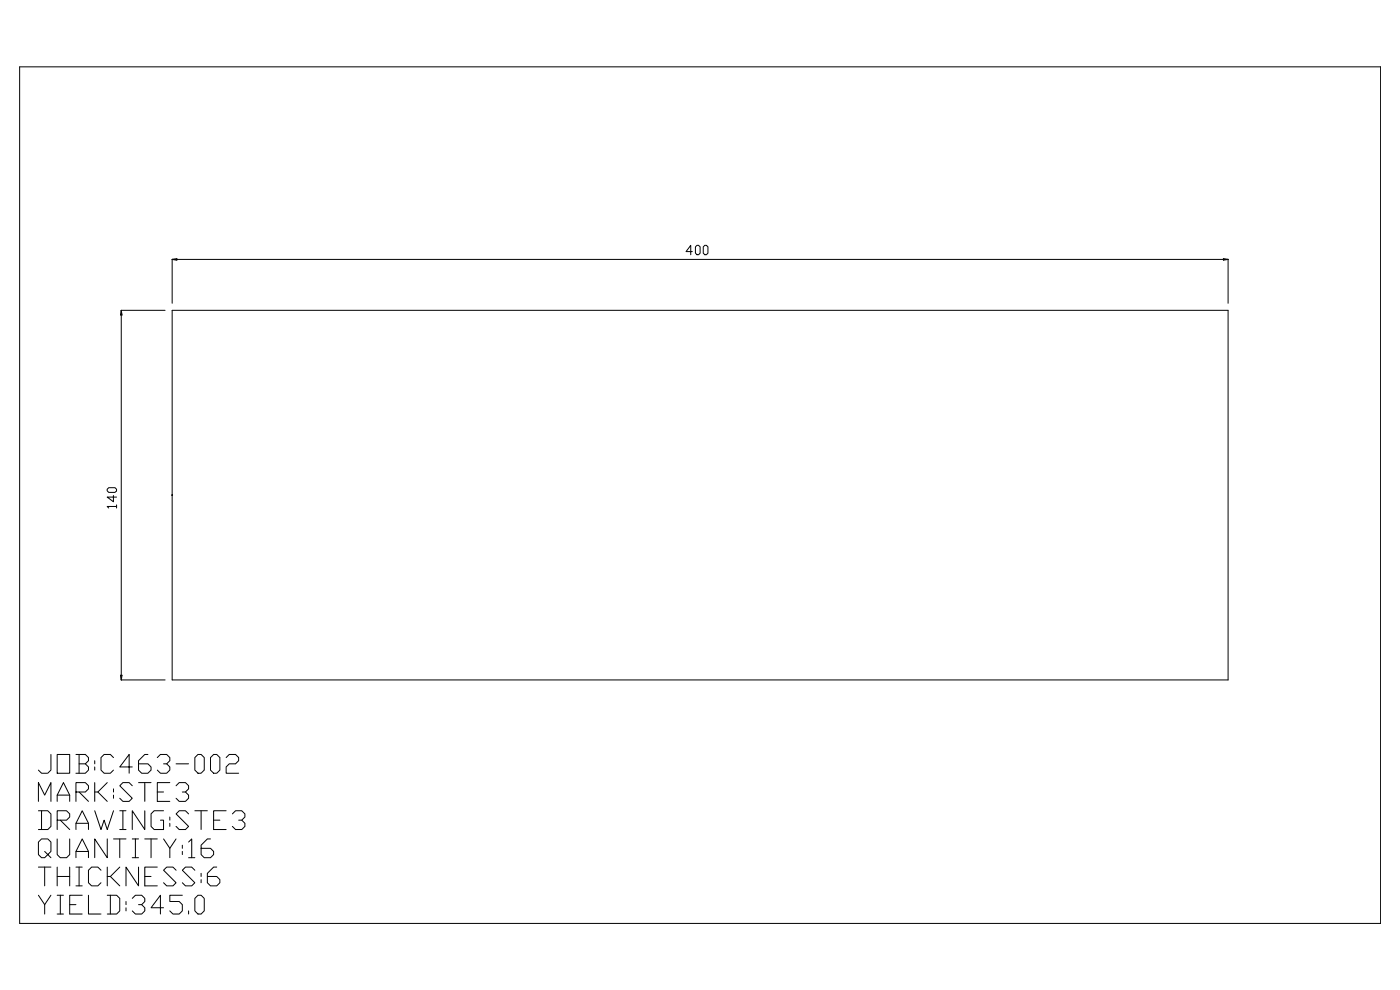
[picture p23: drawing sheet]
<svg xmlns="http://www.w3.org/2000/svg" width="420mm" height="297mm" viewBox="0 0 420 297" stroke-linecap="round" stroke-linejoin="round" font-family="sans-serif">
<!-- layer: 5 -->
<g fill="none" stroke="#000" stroke-width=".3">
<path d="M5.9 20h408.1v256.9h-408.1zM51.6 148.5h.1M51.6 148.4v.1M51.7 148.5h-.1M15.3 226.2v4.7l-1 1h-1.8l-1-1M17.1 226.2h3.8v5.7h-3.8zM17.1 238.4h3.8M22.8 237.5h2.8l.9-1v-.9l-.9-.9h-2.8v5.6M22.8 226.2h2.8l.9 1v.9l-.9 .9M23.7 229h1.9l.9 1v.9l-.9 1h-2.8M23.7 226.2v5.7M23.7 237.5l2.8 2.8"/>
<path d="M28.4 228.1v.9M28.4 230v.9M28.4 234.7v5.6M29.3 237.5l2.9 2.8M32.2 234.7l-2.9 2.8h-.9M34 227.2l-.9-1h-1.9l-.9 1v3.7l.9 1h1.9l.9-1M34 236.5v1M34 238.4v1M39.7 235.6l-1-.9h-1.8l-1 .9 3.8 3.8-1 .9h-1.8l-1-.9M39.7 230h-3.8l2.8-3.8v5.7M41.5 234.7h3.8M43.4 234.7v5.6"/>
<path d="M44.4 226.2h-1l-1.9 1.9v2.8l1 1h1.9l.9-1v-.9l-.9-1h-2.9M47.2 227.2l.9-1h1.9l.9 1v.9l-.9 .9h-1M47.2 237.5h1.8M50 229l.9 1v.9l-.9 1h-1.9l-.9-1M50.9 234.7h-3.7v5.6h3.7M52.8 235.6l.9-.9h1.9l1 .9v.9l-1 1h-.9M52.8 229h3.8M55.6 237.5l1 .9v1l-1 .9h-1.9l-.9-.9M59.4 226.2h.9l.9 1v3.7l-.9 1h-.9l-1-1v-3.7zM64.1 226.2h.9l.9 1v3.7l-.9 1h-.9l-1-1v-3.7zM67.8 227.2l1-1h1.8l1 1v.9l-1 .9h-1.8l-1 1v1.9h3.8M11.5 243.1h2.8l1 1v3.7l-1 .9h-2.8"/>
<path d="M11.5 240.3v-5.6l1.9 3.7 1.9-3.7v5.6M12.5 243.1v5.6M13.4 255.3l.9 1-.9 .9h-.9l-1-.9v-3.8l1-.9h1.8l1 .9v2.8l-1 1 1 .9M17.1 251.6v4.7l1 .9h1.9l.9-.9v-4.7M17.1 245.9h2.9l.9-.9v-.9l-.9-1h-2.9v5.6M17.1 240.3v-1.9l1.9-3.7 1.9 3.7v1.9M18.1 245.9l2.8 2.8M22.8 257.2v-1.9l1.9-3.7 1.8 3.7v1.9M22.8 248.7v-1.8l1.9-3.8 1.8 3.8v1.8M22.8 255.3h3.7M22.8 246.9h3.7M28.4 243.1l1.9 5.6 .9-2.8 1 2.8 1.8-5.6"/>
<path d="M32.2 251.6v5.6l-3.8-5.6v5.6M34 251.6h3.8M35.9 251.6v5.6M35.9 243.1h1.9M35.9 248.7h1.9M36.9 243.1v5.6M39.7 251.6h1.8M39.7 257.2h1.8M40.6 251.6v5.6M43.4 243.1v5.6l-3.7-5.6v5.6M43.4 251.6h3.8M45.3 251.6v5.6"/>
<path d="M49 251.6l1.9 2.8v2.8M49 243.1h-2.8l-.9 1v3.7l.9 .9h2.8v-2.8h-.9M50.9 245v.9M50.9 246.9v.9M52.8 251.6l-1.9 2.8M54.7 253.4v1M54.7 255.3v1M56.6 252.5l.9-.9v5.6M56.6 244.1l-1-1h-1.9l-.9 1 3.8 3.7-1 .9h-1.9l-.9-.9M56.6 257.2h1.8M58.4 243.1h3.8M60.3 243.1v5.6"/>
<path d="M63.1 251.6h-.9l-1.9 1.8v2.9l.9 .9h1.9l1-.9v-1l-1-.9h-2.8M64.1 245.9h1.8M67.8 243.1h-3.7v5.6h3.7M69.7 244.1l.9-1h1.9l.9 1v.9l-.9 .9h-.9M72.5 245.9l.9 1v.9l-.9 .9h-1.9l-.9-.9M11.5 268.4l1.9 2.9v2.8M11.5 260h3.8M13.4 260v5.6M15.3 268.4l-1.9 2.9M17.1 268.4h1.9M17.1 274.1h1.9M17.1 260v5.6"/>
<path d="M17.1 262.8h3.8M18.1 268.4v5.7M20.9 271.3h1.9M20.9 260v5.6M22.8 260h1.9M22.8 265.6h1.9M23.7 260v5.6M24.7 268.4h-3.8v5.7h3.8M26.5 268.4v5.7h3.8M30.3 260.9l-1-.9h-1.8l-1 .9v3.8l1 .9h1.8l1-.9M32.2 268.4h2.8l.9 1v3.7l-.9 1h-2.8M32.2 260v5.6"/>
<path d="M33.1 268.4v5.7M33.1 262.8l2.8 2.8M35.9 260l-2.8 2.8h-.9M37.8 270.3v1M37.8 272.2v.9M39.7 269.4l.9-1h1.9l.9 1v.9l-.9 1h-1M41.5 260v5.6l-3.7-5.6v5.6M42.5 271.3l.9 .9v.9l-.9 1h-1.9l-.9-1M43.4 262.8h1.9M47.2 260h-3.8v5.6h3.8M49 272.2h-3.7l2.8-3.8v5.7M52.8 260.9l-.9-.9h-1.9l-1 .9 3.8 3.8-.9 .9h-1.9l-1-.9"/>
<path d="M54.7 268.4h-3.8v1.9h2.8l1 1v1.8l-1 1h-1.8l-1-1M56.6 273.1v1M58.4 260.9l-.9-.9h-1.9l-.9 .9 3.7 3.8-.9 .9h-1.9l-.9-.9M59.4 268.4h.9l.9 1v3.7l-.9 1h-.9l-1-1v-3.7zM60.3 261.9v.9M60.3 263.8v.9M65 260h-.9l-1.9 1.9v2.8l.9 .9h1.9l.9-.9v-.9l-.9-1h-2.8"/>
<circle cx="51.6" cy="148.5" r=".08"/>
</g>
<!-- layer: 3 -->
<path d="M51.6 93.1h316.7v110.8h-316.7z" fill="none" stroke="#000" stroke-width=".3"/>
<!-- layer: 6 -->
<path d="M51.6 77.7v13.2M51.6 77.8h316.7M207.6 75.4h-1.9l1.4-1.8v2.8M208.6 74l.4-.4h.5l.5 .4v1.9l-.5 .5h-.5l-.4-.5zM210.9 74l.5-.4h.4l.5 .4v1.9l-.5 .5h-.4l-.5-.5zM368.3 77.7v13.2M49.5 93.1h-13.1l-.1 110.8h13.2M32.6 146.2h1.9l.5 .5v.5l-.5 .4h-1.9l-.5-.4v-.5zM34 148.6v1.9l-1.9-1.4h2.9M35 151.9h-2.9l.5 .4M35 151.4v.9" fill="none" stroke="#000" stroke-width=".3"/>
<!-- layer: 2 -->
<path d="M51.6 77.8l1.4-.2v.4zM366.9 77.6l1.4 .2-1.4 .2zM36.4 93.1l.2 1.4h-.5zM36.1 202.5h.5l-.2 1.4z" fill="none" stroke="#000" stroke-width=".3"/>
</svg>
